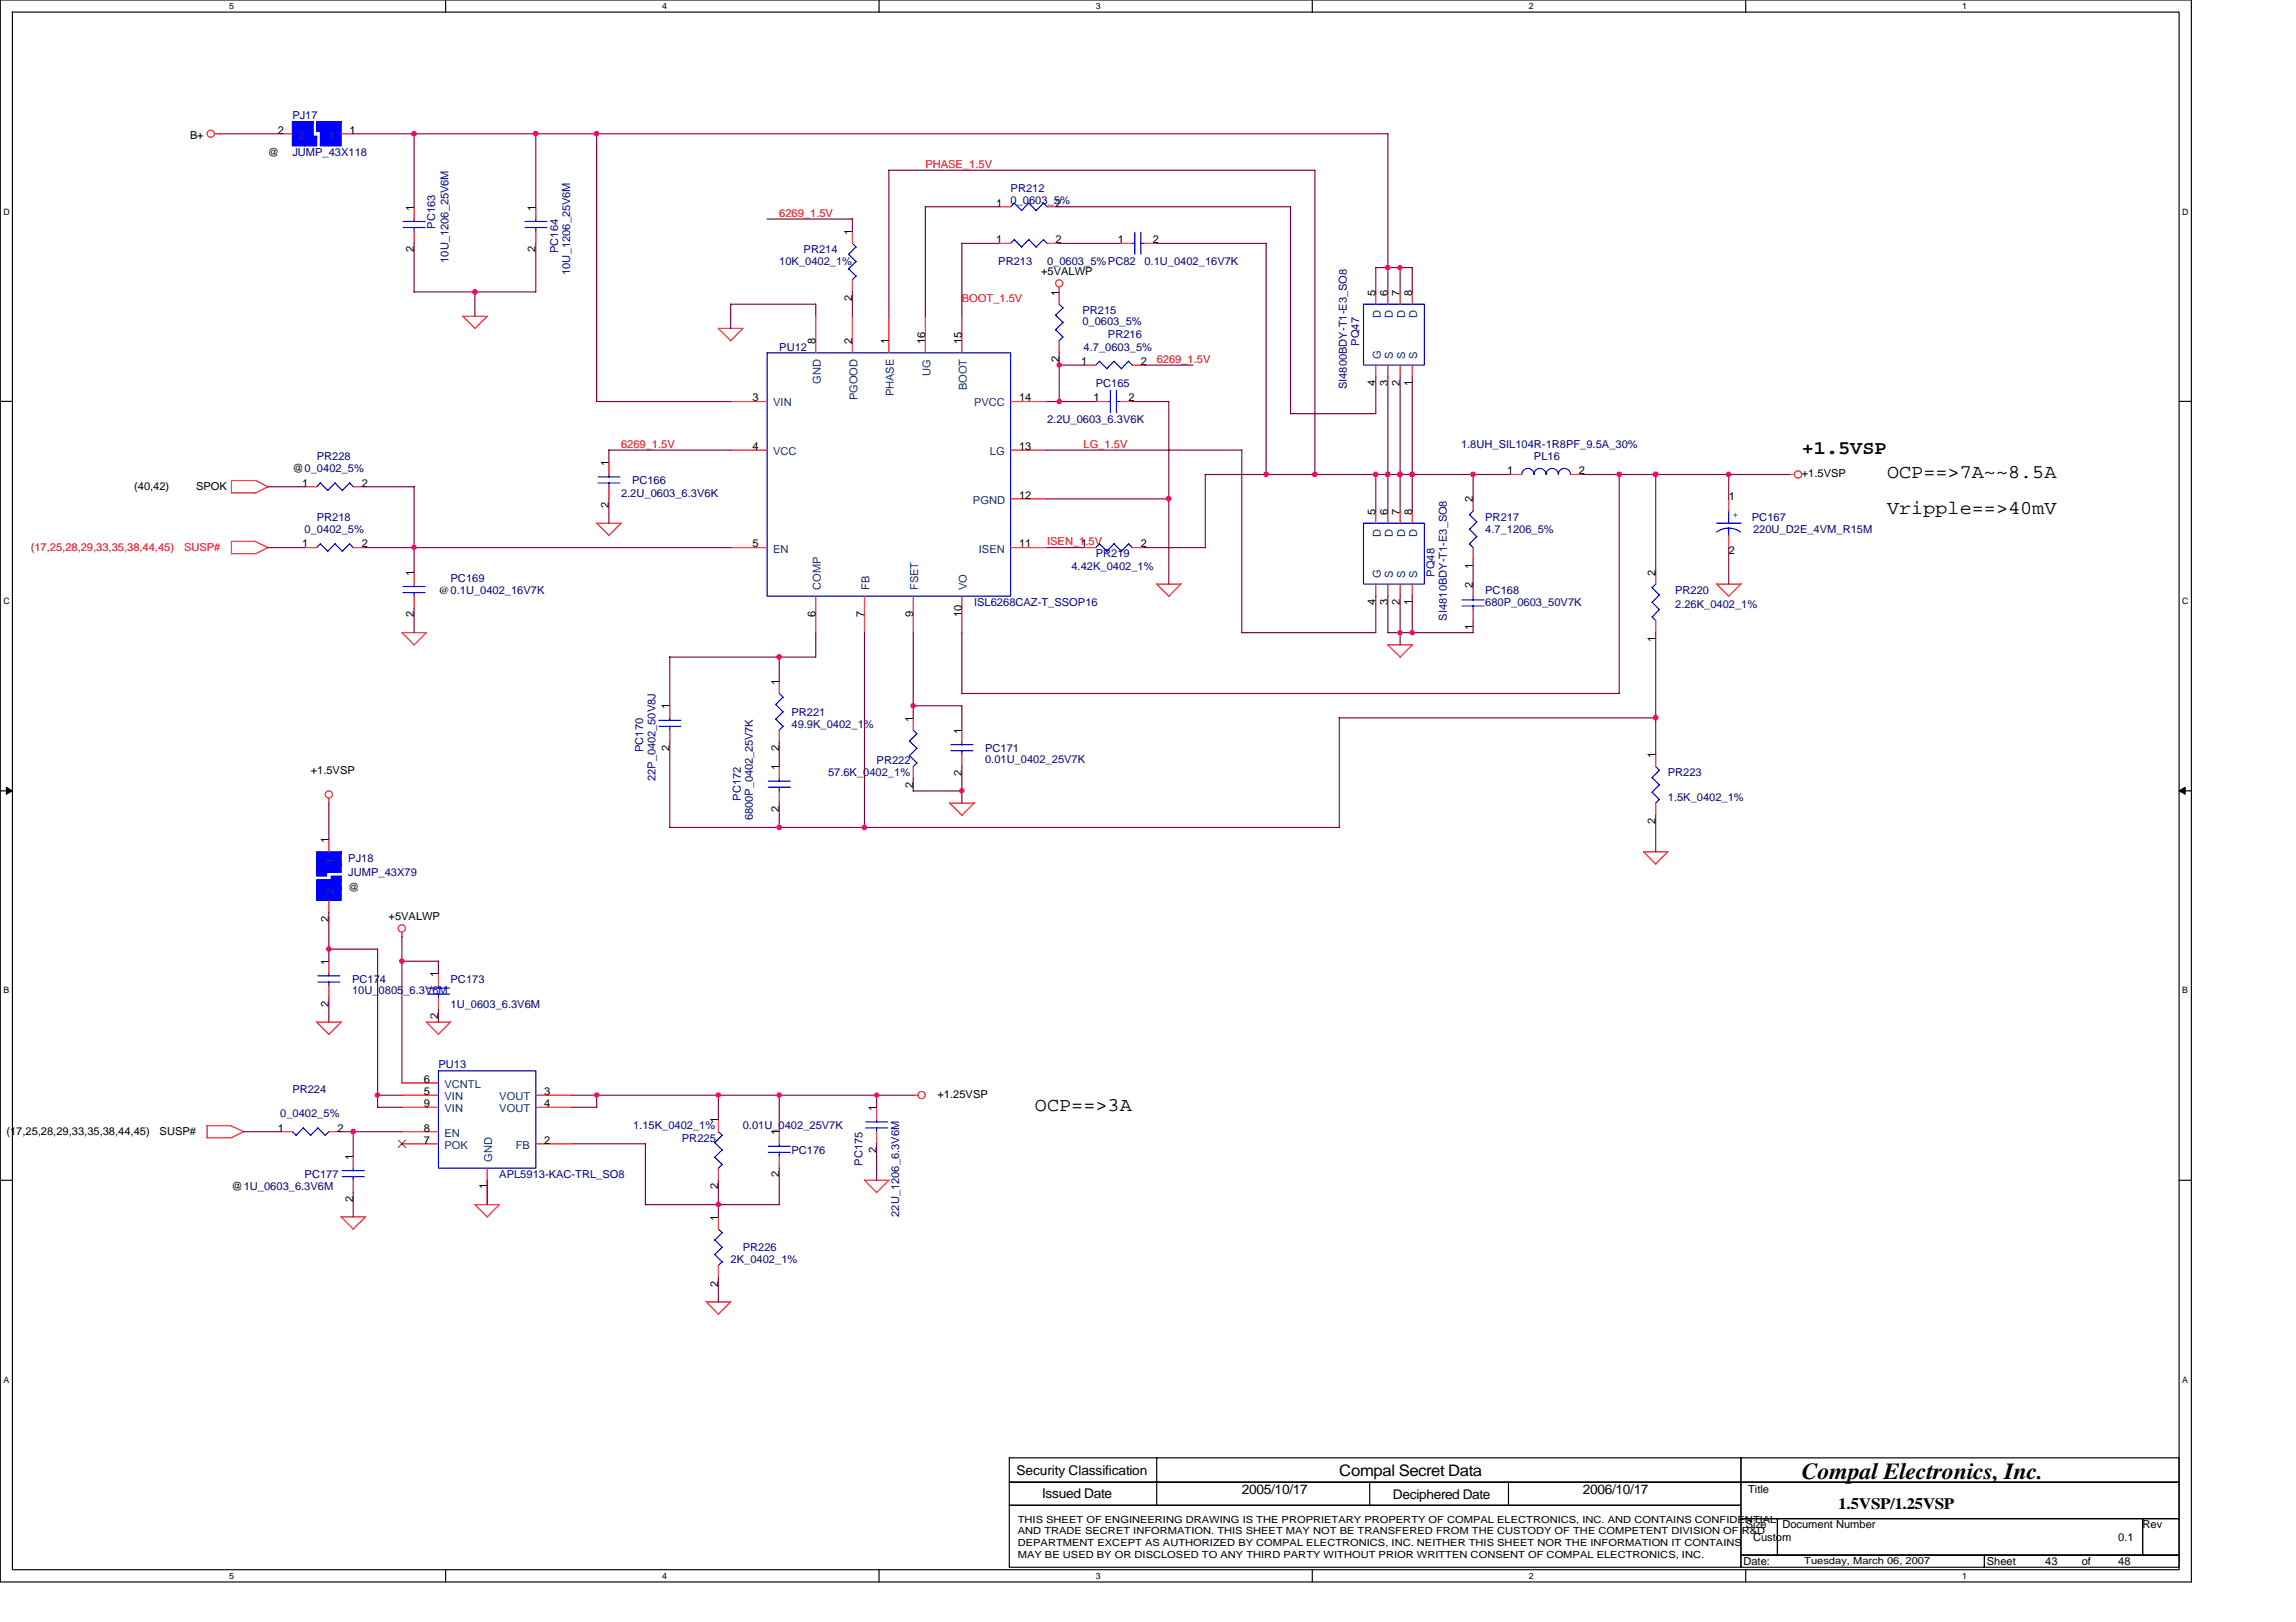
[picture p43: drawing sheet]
<svg xmlns="http://www.w3.org/2000/svg" width="297mm" height="210mm" viewBox="0 0 297 210" stroke-linecap="round" stroke-linejoin="round" font-family="sans-serif">
<defs><g id="words">
<text font-size="3" x="233.1" y="191.4">Compal Electronics, Inc.</text>
<g font-size="2.5">
<text x="233.1" y="58.8">+1.5VSP</text>
<text x="244.1" y="61.8">OCP==&gt;7A~~8.5A</text>
<text x="244.1" y="66.5">Vripple==&gt;40mV</text>
<text x="133.9" y="143.7">OCP==&gt;3A</text>
</g>
<g font-size="2.1">
<text x="173.3" y="191">Compal Secret Data</text>
<text x="237.8" y="195.3">1.5VSP/1.25VSP</text>
</g>
<g font-size="1.7">
<text x="131.5" y="190.8">Security Classification</text>
<text x="134.8" y="193.8">Issued Date</text>
<text x="160.7" y="193.4">2005/10/17</text>
<text x="180.2" y="194">Deciphered Date</text>
<text x="204.8" y="193.4">2006/10/17</text>
</g>
<g font-size="1.4">
<text x="24.6" y="17.9">B+</text>
<text x="35.9" y="17.3">2</text>
<text x="45.2" y="17.3">1</text>
<text x="34.7" y="20.2">@</text>
<text x="53.5" y="27.2" transform="rotate(-90 53.5 27.2)">1</text>
<text x="69.3" y="27.2" transform="rotate(-90 69.3 27.2)">1</text>
<text x="128.9" y="26.7">1</text>
<text x="136.6" y="26.7">2</text>
<text x="53.5" y="32.7" transform="rotate(-90 53.5 32.7)">2</text>
<text x="69.3" y="32.7" transform="rotate(-90 69.3 32.7)">2</text>
<text x="110.3" y="30.4" transform="rotate(-90 110.3 30.4)">1</text>
<text x="128.9" y="31.5">1</text>
<text x="134.7" y="35.6">+5VALWP</text>
<text x="136.6" y="31.5">2</text>
<text x="144.6" y="31.5">1</text>
<text x="149.2" y="31.5">2</text>
<text x="110.3" y="39" transform="rotate(-90 110.3 39)">2</text>
<text x="137" y="38.3" transform="rotate(-90 137 38.3)">1</text>
<text x="178" y="38.3" transform="rotate(-90 178 38.3)">5</text>
<text x="179.5" y="38.3" transform="rotate(-90 179.5 38.3)">6</text>
<text x="181.1" y="38.3" transform="rotate(-90 181.1 38.3)">7</text>
<text x="182.7" y="38.3" transform="rotate(-90 182.7 38.3)">8</text>
<text x="105.5" y="44.6" transform="rotate(-90 105.5 44.6)">8</text>
<text x="110.3" y="44.6" transform="rotate(-90 110.3 44.6)">2</text>
<text x="115" y="44.6" transform="rotate(-90 115 44.6)">1</text>
<text x="119.7" y="44.6" transform="rotate(-90 119.7 44.6)">16</text>
<text x="124.4" y="44.6" transform="rotate(-90 124.4 44.6)">15</text>
<text x="137" y="46.8" transform="rotate(-90 137 46.8)">2</text>
<text x="139.9" y="47.2">1</text>
<text x="147.6" y="47.2">2</text>
<text x="97.4" y="51.9">3</text>
<text x="131.8" y="51.9">14</text>
<text x="141.5" y="51.9">1</text>
<text x="146" y="51.9">2</text>
<text x="178" y="50" transform="rotate(-90 178 50)">4</text>
<text x="179.5" y="50" transform="rotate(-90 179.5 50)">3</text>
<text x="181.1" y="50" transform="rotate(-90 181.1 50)">2</text>
<text x="182.7" y="50" transform="rotate(-90 182.7 50)">1</text>
<text x="97.4" y="58.2">4</text>
<text x="131.8" y="58.2">13</text>
<text x="17.4" y="63.5">(40,42)</text>
<text x="25.4" y="63.5">SPOK</text>
<text x="37.8" y="61.1">@0_0402_5%</text>
<text x="39.1" y="63">1</text>
<text x="46.8" y="63">2</text>
<text x="78.8" y="65.7" transform="rotate(-90 78.8 65.7)">2</text>
<text x="78.8" y="60.3" transform="rotate(-90 78.8 60.3)">1</text>
<text x="131.8" y="64.5">12</text>
<text x="190.6" y="65" transform="rotate(-90 190.6 65)">2</text>
<text x="195" y="61.4">1</text>
<text x="204.3" y="61.4">2</text>
<text x="223.7" y="64.7">1</text>
<text x="233.1" y="61.7">+1.5VSP</text>
<text x="39.1" y="70.8">1</text>
<text x="46.8" y="70.8">2</text>
<text x="97.4" y="70.8">5</text>
<text x="131.8" y="70.8">11</text>
<text x="139.9" y="70.8">1</text>
<text x="147.6" y="70.8">2</text>
<text x="178" y="66.6" transform="rotate(-90 178 66.6)">5</text>
<text x="179.5" y="66.6" transform="rotate(-90 179.5 66.6)">6</text>
<text x="181.1" y="66.6" transform="rotate(-90 181.1 66.6)">7</text>
<text x="182.7" y="66.6" transform="rotate(-90 182.7 66.6)">8</text>
<text x="223.7" y="71.6">2</text>
<text x="53.5" y="74.5" transform="rotate(-90 53.5 74.5)">1</text>
<text x="56.7" y="76.9">@0.1U_0402_16V7K</text>
<text x="190.6" y="76.1" transform="rotate(-90 190.6 76.1)">2</text>
<text x="190.6" y="73.6" transform="rotate(-90 190.6 73.6)">1</text>
<text x="214.2" y="74.5" transform="rotate(-90 214.2 74.5)">2</text>
<text x="53.5" y="79.9" transform="rotate(-90 53.5 79.9)">2</text>
<text x="105.5" y="79.9" transform="rotate(-90 105.5 79.9)">6</text>
<text x="111.8" y="79.9" transform="rotate(-90 111.8 79.9)">7</text>
<text x="118.1" y="79.9" transform="rotate(-90 118.1 79.9)">9</text>
<text x="124.4" y="79.9" transform="rotate(-90 124.4 79.9)">10</text>
<text x="178" y="78.3" transform="rotate(-90 178 78.3)">4</text>
<text x="179.5" y="78.3" transform="rotate(-90 179.5 78.3)">3</text>
<text x="181.1" y="78.3" transform="rotate(-90 181.1 78.3)">2</text>
<text x="182.7" y="78.3" transform="rotate(-90 182.7 78.3)">1</text>
<text x="190.6" y="81.5" transform="rotate(-90 190.6 81.5)">1</text>
<text x="214.2" y="83.1" transform="rotate(-90 214.2 83.1)">1</text>
<text x="100.8" y="88.6" transform="rotate(-90 100.8 88.6)">1</text>
<text x="86.6" y="91.8" transform="rotate(-90 86.6 91.8)">1</text>
<text x="118.1" y="93.4" transform="rotate(-90 118.1 93.4)">1</text>
<text x="124.4" y="95" transform="rotate(-90 124.4 95)">1</text>
<text x="40.2" y="100.2">+1.5VSP</text>
<text x="86.6" y="97.2" transform="rotate(-90 86.6 97.2)">2</text>
<text x="100.8" y="99.7" transform="rotate(-90 100.8 99.7)">1</text>
<text x="100.8" y="97.2" transform="rotate(-90 100.8 97.2)">2</text>
<text x="118.1" y="102" transform="rotate(-90 118.1 102)">2</text>
<text x="124.4" y="100.4" transform="rotate(-90 124.4 100.4)">2</text>
<text x="214.2" y="98.1" transform="rotate(-90 214.2 98.1)">1</text>
<text x="100.8" y="105.1" transform="rotate(-90 100.8 105.1)">2</text>
<text x="214.2" y="106.7" transform="rotate(-90 214.2 106.7)">2</text>
<text x="42.5" y="109.1" transform="rotate(-90 42.5 109.1)">1</text>
<text x="42.5" y="119.3" transform="rotate(-90 42.5 119.3)">2</text>
<text x="45.1" y="115.3">@</text>
<text x="50.3" y="119.1">+5VALWP</text>
<text x="42.5" y="124.9" transform="rotate(-90 42.5 124.9)">1</text>
<text x="42.5" y="130.3" transform="rotate(-90 42.5 130.3)">2</text>
<text x="56.7" y="131.9" transform="rotate(-90 56.7 131.9)">2</text>
<text x="56.7" y="126.4" transform="rotate(-90 56.7 126.4)">1</text>
<text x="54.8" y="143.3">9</text>
<text x="54.8" y="140.1">6</text>
<text x="54.8" y="141.7">5</text>
<text x="70.4" y="143.3">4</text>
<text x="70.4" y="141.7">3</text>
<text x="113.4" y="143.8" transform="rotate(-90 113.4 143.8)">1</text>
<text x="121.3" y="142">+1.25VSP</text>
<text x=".8" y="146.9">(17,25,28,29,33,35,38,44,45)</text>
<text x="20.7" y="146.9">SUSP#</text>
<text x="35.9" y="146.4">1</text>
<text x="43.6" y="146.4">2</text>
<text x="54.8" y="146.4">8</text>
<text x="54.8" y="148">7</text>
<text x="70.4" y="148">2</text>
<text x="92.9" y="145.4" transform="rotate(-90 92.9 145.4)">1</text>
<text x="100.8" y="146.9" transform="rotate(-90 100.8 146.9)">1</text>
<text x="113.4" y="149.2" transform="rotate(-90 113.4 149.2)">2</text>
<text x="29.9" y="154">@1U_0603_6.3V6M</text>
<text x="45.7" y="155.5" transform="rotate(-90 45.7 155.5)">2</text>
<text x="45.7" y="150.1" transform="rotate(-90 45.7 150.1)">1</text>
<text x="63" y="153.9" transform="rotate(-90 63 153.9)">1</text>
<text x="92.9" y="153.9" transform="rotate(-90 92.9 153.9)">2</text>
<text x="100.8" y="152.4" transform="rotate(-90 100.8 152.4)">2</text>
<text x="92.9" y="157.9" transform="rotate(-90 92.9 157.9)">1</text>
<text x="92.9" y="166.5" transform="rotate(-90 92.9 166.5)">2</text>
<text x="225.9" y="197.8">Size</text>
<text x="226.2" y="193.2">Title</text>
<text x="230.6" y="197.8">Document Number</text>
<text x="277.2" y="197.8">Rev</text>
<text x="225.5" y="202.5">Date:</text>
<text x="226.8" y="199.4">Custom</text>
<text x="257" y="202.5">Sheet</text>
<text x="264.6" y="202.5">43</text>
<text x="269.3" y="202.5">of</text>
<text x="274" y="199.4">0.1</text>
<text x="274" y="202.5">48</text>
</g>
<g font-size="1.4" fill="#000080">
<text x="37.8" y="15.4">PJ17</text>
<text x="37.8" y="20.2">JUMP_43X118</text>
<text x="56.3" y="29.6" transform="rotate(-90 56.3 29.6)">PC163</text>
<text x="130.7" y="24.9">PR212</text>
<text x="130.7" y="26.5">0_0603_5%</text>
<text x="58" y="34" transform="rotate(-90 58 34)">10U_1206_25V6M</text>
<text x="72.2" y="32.7" transform="rotate(-90 72.2 32.7)">PC164</text>
<text x="73.8" y="35.6" transform="rotate(-90 73.8 35.6)">10U_1206_25V6M</text>
<text x="100.8" y="34.3">10K_0402_1%</text>
<text x="104" y="32.8">PR214</text>
<text x="129.2" y="34.3">PR213</text>
<text x="135.5" y="34.3">0_0603_5%PC82</text>
<text x="148.1" y="34.3">0.1U_0402_16V7K</text>
<text x="140" y="40.6">PR215</text>
<text x="100.8" y="45.4">PU12</text>
<text x="140" y="42.1">0_0603_5%</text>
<text x="140.2" y="45.4">4.7_0603_5%</text>
<text x="143.3" y="43.8">PR216</text>
<text x="175.8" y="44.7" transform="rotate(-90 175.8 44.7)">PQ47</text>
<text x="141.8" y="50.1">PC165</text>
<text x="174.3" y="50.4" transform="rotate(-90 174.3 50.4)">SI4800BDY-T1-E3_SO8</text>
<text x="41" y="59.5">PR228</text>
<text x="135.5" y="54.8">2.2U_0603_6.3V6K</text>
<text x="189" y="58">1.8UH_SIL104R-1R8PF_9.5A_30%</text>
<text x="198.5" y="59.5">PL16</text>
<text x="80.3" y="64.3">2.2U_0603_6.3V6K</text>
<text x="81.8" y="62.7">PC166</text>
<text x="39.4" y="69">0_0402_5%</text>
<text x="41" y="67.4">PR218</text>
<text x="192.1" y="67.4">PR217</text>
<text x="192.1" y="69">4.7_1206_5%</text>
<text x="226.6" y="67.4">PC167</text>
<text x="226.8" y="69">220U_D2E_4VM_R15M</text>
<text x="58.3" y="75.3">PC169</text>
<text x="138.6" y="73.7">4.42K_0402_1%</text>
<text x="141.8" y="72.1">PR219</text>
<text x="185.6" y="74.6" transform="rotate(-90 185.6 74.6)">PQ48</text>
<text x="192.1" y="76.9">PC168</text>
<text x="216.7" y="76.9">PR220</text>
<text x="126" y="78.4">ISL6268CAZ-T_SSOP16</text>
<text x="187.2" y="80.3" transform="rotate(-90 187.2 80.3)">SI4810BDY-T1-E3_SO8</text>
<text x="192.1" y="78.4">680P_0603_50V7K</text>
<text x="216.7" y="78.7">2.26K_0402_1%</text>
<text x="102.4" y="92.6">PR221</text>
<text x="102.4" y="94.2">49.9K_0402_1%</text>
<text x="83.2" y="97.3" transform="rotate(-90 83.2 97.3)">PC170</text>
<text x="84.8" y="101.1" transform="rotate(-90 84.8 101.1)">22P_0402_50V8J</text>
<text x="107.1" y="100.5">57.6K_0402_1%</text>
<text x="113.4" y="98.9">PR222</text>
<text x="127.4" y="97.3">PC171</text>
<text x="127.4" y="98.7">0.01U_0402_25V7K</text>
<text x="215.8" y="100.5">PR223</text>
<text x="95.8" y="103.6" transform="rotate(-90 95.8 103.6)">PC172</text>
<text x="97.4" y="106.1" transform="rotate(-90 97.4 106.1)">6800P_0402_25V7K</text>
<text x="215.8" y="103.6">1.5K_0402_1%</text>
<text x="45.1" y="111.5">PJ18</text>
<text x="45.1" y="113.4">JUMP_43X79</text>
<text x="45.5" y="127.3">PC174</text>
<text x="45.5" y="128.7">10U_0805_6.3V6M</text>
<text x="58.3" y="127.3">PC173</text>
<text x="58.3" y="130.4">1U_0603_6.3V6M</text>
<text x="37.8" y="141.4">PR224</text>
<text x="56.7" y="138.3">PU13</text>
<text x="36.3" y="144.6">0_0402_5%</text>
<text x="81.9" y="146.1">1.15K_0402_1%</text>
<text x="88.2" y="147.7">PR225</text>
<text x="96.1" y="146.1">0.01U_0402_25V7K</text>
<text x="102.4" y="149.3">PC176</text>
<text x="39.4" y="152.4">PC177</text>
<text x="64.6" y="152.4">APL5913-KAC-TRL_SO8</text>
<text x="111.6" y="150.9" transform="rotate(-90 111.6 150.9)">PC175</text>
<text x="96.1" y="161.9">PR226</text>
<text x="116.3" y="157.5" transform="rotate(-90 116.3 157.5)">22U_1206_6.3V6M</text>
<text x="94.5" y="163.5">2K_0402_1%</text>
</g>
<g font-size="1.4" fill="#004080">
<text x="38.6" y="17.9">2</text>
<text x="42.6" y="17.9">1</text>
<text x="178.6" y="41.2" transform="rotate(-90 178.6 41.2)">D</text>
<text x="180.2" y="41.2" transform="rotate(-90 180.2 41.2)">D</text>
<text x="181.8" y="41.2" transform="rotate(-90 181.8 41.2)">D</text>
<text x="183.4" y="41.2" transform="rotate(-90 183.4 41.2)">D</text>
<text x="178.6" y="46.5" transform="rotate(-90 178.6 46.5)">G</text>
<text x="180.2" y="46.5" transform="rotate(-90 180.2 46.5)">S</text>
<text x="181.8" y="46.5" transform="rotate(-90 181.8 46.5)">S</text>
<text x="183.4" y="46.5" transform="rotate(-90 183.4 46.5)">S</text>
<text x="100" y="52.6">VIN</text>
<text x="106.2" y="49.6" transform="rotate(-90 106.2 49.6)">GND</text>
<text x="110.9" y="51.8" transform="rotate(-90 110.9 51.8)">PGOOD</text>
<text x="115.7" y="51.3" transform="rotate(-90 115.7 51.3)">PHASE</text>
<text x="120.4" y="48.6" transform="rotate(-90 120.4 48.6)">UG</text>
<text x="125.1" y="50.5" transform="rotate(-90 125.1 50.5)">BOOT</text>
<text x="126" y="52.6">PVCC</text>
<text x="100" y="58.9">VCC</text>
<text x="128.1" y="58.9">LG</text>
<text x="125.9" y="65.2">PGND</text>
<text x="100" y="71.5">EN</text>
<text x="126.6" y="71.5">ISEN</text>
<text x="178.6" y="69.5" transform="rotate(-90 178.6 69.5)">D</text>
<text x="180.2" y="69.5" transform="rotate(-90 180.2 69.5)">D</text>
<text x="181.8" y="69.5" transform="rotate(-90 181.8 69.5)">D</text>
<text x="183.4" y="69.5" transform="rotate(-90 183.4 69.5)">D</text>
<text x="106.2" y="76.4" transform="rotate(-90 106.2 76.4)">COMP</text>
<text x="112.5" y="76.4" transform="rotate(-90 112.5 76.4)">FB</text>
<text x="118.8" y="76.4" transform="rotate(-90 118.8 76.4)">FSET</text>
<text x="125.1" y="76.4" transform="rotate(-90 125.1 76.4)">VO</text>
<text x="178.6" y="74.8" transform="rotate(-90 178.6 74.8)">G</text>
<text x="180.2" y="74.8" transform="rotate(-90 180.2 74.8)">S</text>
<text x="181.8" y="74.8" transform="rotate(-90 181.8 74.8)">S</text>
<text x="183.4" y="74.8" transform="rotate(-90 183.4 74.8)">S</text>
<text x="43.2" y="111.8" transform="rotate(-90 43.2 111.8)">1</text>
<text x="43.2" y="115.7" transform="rotate(-90 43.2 115.7)">2</text>
<text x="57.5" y="143.9">VIN</text>
<text x="57.5" y="140.8">VCNTL</text>
<text x="57.5" y="142.4">VIN</text>
<text x="64.6" y="143.9">VOUT</text>
<text x="64.6" y="142.4">VOUT</text>
<text x="57.5" y="147.1">EN</text>
<text x="57.5" y="148.7">POK</text>
<text x="66.7" y="148.7">FB</text>
<text x="63.7" y="150.4" transform="rotate(-90 63.7 150.4)">GND</text>
</g>
<g font-size="1.4" fill="#f00">
<text x="119.7" y="21.7">PHASE_1.5V</text>
<text x="100.8" y="28">6269_1.5V</text>
<text x="124.4" y="39.1">BOOT_1.5V</text>
<text x="149.6" y="46.9">6269_1.5V</text>
<text x="80.3" y="58">6269_1.5V</text>
<text x="140.2" y="58">LG_1.5V</text>
<text x="4" y="71.3">(17,25,28,29,33,35,38,44,45)</text>
<text x="23.8" y="71.3">SUSP#</text>
<text x="135.5" y="70.5">ISEN_1.5V</text>
</g>
<text font-size="1.4" fill="#00f" x="224.1" y="67.1">+</text>
<g font-size="1.3">
<text x="131.7" y="197">THIS SHEET OF ENGINEERING DRAWING IS THE PROPRIETARY PROPERTY OF COMPAL ELECTRONICS, INC. AND CONTAINS CONFIDENTIAL</text>
<text x="131.7" y="198.6">AND TRADE SECRET INFORMATION. THIS SHEET MAY NOT BE TRANSFERED FROM THE CUSTODY OF THE COMPETENT DIVISION OF R&amp;D</text>
<text x="131.7" y="200.1">DEPARTMENT EXCEPT AS AUTHORIZED BY COMPAL ELECTRONICS, INC. NEITHER THIS SHEET NOR THE INFORMATION IT CONTAINS</text>
<text x="131.7" y="201.6">MAY BE USED BY OR DISCLOSED TO ANY THIRD PARTY WITHOUT PRIOR WRITTEN CONSENT OF COMPAL ELECTRONICS, INC.</text>
<text x="233.4" y="202.4">Tuesday, March 06, 2007</text>
</g>
<g font-size="1.1">
<text x="29.6" y="1.2">5</text>
<text x="85.7" y="1.2">4</text>
<text x="141.7" y="1.2">3</text>
<text x="197.8" y="1.2">2</text>
<text x="253.9" y="1.2">1</text>
<text x=".4" y="27.8">D</text>
<text x="282.3" y="27.8">D</text>
<text x=".4" y="78.1">C</text>
<text x="282.3" y="78.1">C</text>
<text x=".4" y="128.5">B</text>
<text x="282.3" y="128.5">B</text>
<text x=".4" y="178.9">A</text>
<text x="282.3" y="178.9">A</text>
<text x="29.6" y="204.3">5</text>
<text x="85.7" y="204.3">4</text>
<text x="141.7" y="204.3">3</text>
<text x="197.8" y="204.3">2</text>
<text x="253.9" y="204.3">1</text>
</g>
</g></defs>
<path d="M0 0h283.5v204.7h-283.5zM1.6 1.6h280.3v201.5h-280.3z" fill="none" stroke="#000" stroke-width=".15"/>
<g fill="#fff">
<path d="M29.6 .1h.6v1.3h-.6z"/>
<path d="M29.6 203.3h.6v1.3h-.6z"/>
</g>
<path d="M57.7 0v1.6M57.7 203.1v1.6" fill="none" stroke="#000" stroke-width=".15"/>
<g fill="#fff">
<path d="M85.7 .1h.6v1.3h-.6z"/>
<path d="M85.7 203.3h.6v1.3h-.6z"/>
</g>
<path d="M113.7 0v1.6M113.7 203.1v1.6" fill="none" stroke="#000" stroke-width=".15"/>
<g fill="#fff">
<path d="M141.7 .1h.7v1.3h-.7z"/>
<path d="M141.7 203.3h.7v1.3h-.7z"/>
</g>
<path d="M169.8 0v1.6M169.8 203.1v1.6" fill="none" stroke="#000" stroke-width=".15"/>
<g fill="#fff">
<path d="M197.8 .1h.6v1.3h-.6z"/>
<path d="M197.8 203.3h.6v1.3h-.6z"/>
</g>
<path d="M225.8 0v1.6M225.8 203.1v1.6" fill="none" stroke="#000" stroke-width=".15"/>
<g fill="#fff">
<path d="M253.9 .1h.6v1.3h-.6z"/>
<path d="M253.9 203.3h.6v1.3h-.6z"/>
<path d="M.4 26.8h.8v1.2h-.8z"/>
<path d="M282.3 26.8h.8v1.2h-.8z"/>
<path d="M.4 77.1h.8v1.3h-.8z"/>
<path d="M282.3 77.1h.8v1.3h-.8z"/>
</g>
<path d="M0 51.9h1.6M281.9 51.9h1.6" fill="none" stroke="#000" stroke-width=".15"/>
<g fill="#fff">
<path d="M.4 127.5h.8v1.3h-.8z"/>
<path d="M282.3 127.5h.8v1.3h-.8z"/>
</g>
<path d="M0 102.3h1.6M281.9 102.3h1.6" fill="none" stroke="#000" stroke-width=".15"/>
<path d="M.8 101.9l.8 .4-.8 .5zM281.9 102.3l.8-.4v.9z" fill="#000" stroke="#000" stroke-width=".13"/>
<g fill="#fff">
<path d="M.4 177.9h.8v1.3h-.8z"/>
<path d="M282.3 177.9h.8v1.3h-.8z"/>
</g>
<g fill="none" stroke="#000" stroke-width=".15">
<path d="M0 152.7h1.6M281.9 152.7h1.6M130.6 188.7h94.6v3.1h-94.6zM130.6 191.8h94.6v3h-94.6zM130.6 194.8h94.6v8h-94.6zM149.6 188.7v6.1M177.2 191.8v3M195.2 191.8v3M225.2 188.7h56.7v3.1h-56.7zM225.2 191.8h56.7v4.7h-56.7zM225.2 196.5h4.8v4.8h-4.8zM230 196.5h47.2v4.8h-47.2z"/>
<path d="M277.2 196.5h4.7v4.8h-4.7zM225.2 201.3h31.5v1.5h-31.5zM256.7 201.3h25.2v1.5h-25.2z"/>
</g>
<g fill="none" stroke="#f00" stroke-width=".15">
<path d="M27.7 17.3h.7M36.3 17.3h1.5M44.1 17.3h1.6M53.6 26.8v1.5M53.6 29.9v1.6M69.3 26.8v1.5M69.3 29.9v1.6M110.3 29.9v1.6M110.3 36.2v1.6M129.2 31.5h1.5M129.2 26.8h1.5M135.5 31.5h1.5"/>
<path d="M135.5 26.8h1.5M137 37.1v2.3M144.9 31.5h1.6M148.1 31.5h1.5M178 37.8v1.6M179.6 37.8v1.6M181.1 37.8v1.6M182.7 37.8v1.6M59.9 40.9l1.5 1.6M59.9 40.9h3.2l-1.7 1.6M78.8 59.8v1.6M92.9 42.5l1.6 1.6"/>
<path d="M92.9 42.5h3.2M94.5 52h4.7M94.5 58.3h4.7M96.1 42.5l-1.6 1.6M105.5 40.9v4.8M110.3 40.9v4.8M115 40.9v4.8M119.7 40.9v4.8M124.4 40.9v4.8M130.7 52h4.8M130.7 58.3h4.8M137 44.1v1.6"/>
<path d="M140.2 47.2h1.6M141.8 52h1.5M144.9 52h1.6M146.5 47.2h1.6M178 47.2v1.6M179.6 47.2v1.6M181.1 47.2v1.6M182.7 47.2v1.6M29.9 70.1h3.1M29.9 71.6h3.2M29.9 62.2v1.6M29.9 70.1v1.6"/>
<path d="M29.9 62.2h3.2M32.9 70l1.8 .9M33.1 62.2l1.6 .8M34.7 63l-1.6 .8h-3.2M34.7 70.8l-1.6 .8M39.4 70.9h1.6M39.4 63h1.6M45.7 70.9h1.6M45.7 63h1.6M53.6 74v1.6M53.6 77.2v1.5M77.2 67.7h3.1"/>
<path d="M77.2 67.7l1.6 1.6M78.8 63v1.6M80.4 67.7l-1.6 1.6M94.5 70.9h4.7M105.5 77.2v4.7M111.8 77.2v4.7M118.1 77.2v4.7M124.4 77.2v4.7M130.7 70.9h4.8M130.7 64.6h4.8M140.2 70.9h1.6M146.5 70.9h1.6"/>
<path d="M149.6 75.6h3.2M149.6 75.6l1.6 1.6M152.8 75.6l-1.6 1.6M178 66.1v1.6M178 75.6v1.6M179.6 66.1v1.6M179.6 75.6v1.6M181.1 66.1v1.6M181.1 75.6v1.6M182.7 66.1v1.6M182.7 75.6v1.6M190.6 64.6v1.5"/>
<path d="M190.6 70.9v1.5M190.6 75.6v1.6M190.6 78.7v1.6M195.3 61.4h1.6M203.2 61.4h1.6M214.2 74v1.6M223.6 64.6v1.5M223.6 69.3v1.6M225.2 75.6h-3.1l1.6 1.6M225.3 75.6l-1.7 1.6M231.5 61.4h.7M52 81.9l1.6 1.6"/>
<path d="M52 81.9h3.2M55.2 81.9l-1.7 1.6M86.7 91.3v1.6M86.7 94.5v1.6M100.8 88.2v1.5M100.8 94.5v1.6M100.8 99.2v1.6M118.1 92.9v1.6M118.1 99.2v1.6M124.4 94.5v1.6M124.4 97.6v1.6M179.5 83.5h3.2"/>
<path d="M179.6 83.5l1.6 1.5M182.7 83.4l-1.6 1.6M214.2 80.3v1.6M214.2 97.6v1.6M42.5 103.3v.6M42.5 108.6v1.6M42.5 116.5v1.6M100.8 102.4v1.5M122.8 103.9h3.2M122.9 103.9l1.6 1.6M126 103.9l-1.6 1.6M214.2 103.9v1.6"/>
<path d="M215.8 110.2l-1.6 1.6-1.6-1.6h3.2M41 132.2l1.5 1.7 1.6-1.6M41 132.3h3.2M42.5 124.4v1.6M42.5 127.6v1.5M52 120.6v.7M55.1 132.2l1.6 1.7M55.2 132.3h3.1M56.7 126v1.6M56.7 129.1v1.6M58.3 132.3l-1.6 1.6M26.8 147.2h3.2"/>
<path d="M29.8 145.6l1.7 .9M29.8 145.7h-3v1.6M31.6 146.4l-1.7 .8M36.3 146.5h1.5M42.5 146.5h1.6M44.1 157.5l1.6 1.5M44.1 157.5h3.2M45.7 149.6v1.6M45.7 152.7v1.6M47.3 157.5l-1.6 1.6M52 141.7h4.7M52 146.5h4.7"/>
<path d="M52 143.3h4.7M52 140.1h4.7M52 148h4.7M61.4 155.9l1.6 1.6M61.4 155.9h3.2M63 151.2v4.7M64.6 155.9l-1.6 1.6M69.3 141.7h4.7M69.3 143.3h4.7M69.3 148h4.7M92.9 144.9v1.6M92.9 151.2v1.5"/>
<path d="M92.9 157.5v1.5M100.8 146.5v1.5M100.8 149.6v1.6M111.8 152.7l1.6 1.6 1.6-1.6M111.8 152.7h3.2M113.4 143.3v1.6M113.4 146.5v1.5M118.1 141.7h.7M91.4 168.5l1.5 1.6M91.4 168.5h3.1l-1.6 1.6M92.9 163.8v1.6"/>
<circle cx="27.3" cy="17.3" r=".46"/>
<circle cx="137" cy="36.7" r=".46"/>
<circle cx="232.6" cy="61.4" r=".47"/>
<circle cx="42.5" cy="102.8" r=".46"/>
<circle cx="52" cy="120.1" r=".47"/>
<circle cx="119.2" cy="141.7" r=".47"/>
</g>
<g fill="none" stroke="#00f" stroke-width=".15">
<path d="M52.2 29.4h2.8M52.2 28.7h2.8M53.6 28.3v.4M53.6 29.4v.5M67.9 29.4h2.9M67.9 28.7h2.9M69.3 28.3v.4M69.3 29.4v.5M109.8 34.8l1 1M110.3 31.5l.5 .5M110.7 32l-.9 .9 1 1M110.7 33.8l-.9 1"/>
<path d="M110.7 35.7l-.4 .5M131.2 31l1 1M131.2 26.3l1 1M131.2 31l-.5 .5M131.2 26.3l-.5 .5M133.1 31l1 1M133.1 26.3l1 1M133.1 31l-.9 1M133.1 26.3l-.9 .9M135 31l.5 .5M135 26.3l.5 .5M135 31l-1 1"/>
<path d="M135 26.3l-1 .9M137 39.4l.5 .5-1 .9M146.5 31.5h.3M146.8 30.1v2.8M147.6 31.5h.5M147.6 30.1v2.8M176.4 39.4h7.9v7.8h-7.9zM99.2 45.7h31.5v31.5h-31.5zM136.6 40.8l.9 .9M136.6 42.7l.9 .9M137.5 41.7l-1 1M137.5 43.6l-.5 .5"/>
<path d="M142.2 46.8l1 .9M142.3 46.7l-.5 .5M143.3 52h.4M143.7 50.5v2.9M144.1 46.8l1 .9M144.1 46.7l-.9 1M144.4 52h.5M144.4 50.5v2.9M146 46.8l.5 .5M146 46.7l-.9 1M41.4 70.4l1 1M41.4 62.5l1 1"/>
<path d="M41.5 70.4l-.5 .5M41.5 62.5l-.5 .5M43.3 70.4l1 1M43.3 62.5l1 1M43.4 70.4l-1 .9M43.4 62.5l-1 1M45.2 70.4l.5 .5M45.2 62.5l.5 .5M45.3 70.4l-1 .9M45.3 62.5l-1 1M52.1 76.7h2.9M52.1 75.9h2.9"/>
<path d="M53.6 75.6v.3M53.6 76.7v.5M77.4 62.5h2.8M77.4 61.7h2.8M78.8 61.4v.3M78.8 62.5v.5M142.2 70.4l1 1M142.3 70.4l-.5 .5M144.1 70.4l1 1M144.1 70.4l-.9 .9M146 70.4l.5 .5M146 70.4l-.9 .9"/>
<path d="M176.4 67.7h7.9v7.9h-7.9zM189.1 77.6h2.9M189.1 78.4h2.9M190.1 70.4l.5 .5M190.1 68.5l.9 .9M190.1 66.6l.9 .9M190.6 77.2v.5M190.6 78.4v.3M190.6 66.1l-.5 .5M191.1 69.4l-1 1M191.1 67.5l-1 1M196.9 61.4a.78 .78 0 0 1 .8-.8 .78 .78 0 0 1 .8 .8 .78 .78 0 0 1 .7-.8 .78 .78 0 0 1 .8 .8 .79 .79 0 0 1 .8-.8 .79 .79 0 0 1 .8 .8 .78 .78 0 0 1 .8-.8 .78 .78 0 0 1 .8 .8"/>
<path d="M213.7 79.8l.5 .5M213.7 77.9l1 1M214.2 75.6l-.5 .4 1 1M214.7 78.9l-1 .9M214.7 77l-1 .9M222.1 67.7h3.2M222.1 68.9a2.49 2.49 0 0 1 1.5-.6 2.49 2.49 0 0 1 1.6 .6M223.6 66.1v1.6M223.6 68.3v1M85.2 94h2.9M85.2 93.2h2.9M86.7 92.9v.3"/>
<path d="M86.7 94v.5M100.3 91.2l1 .9M100.3 93.1l1 .9M100.8 89.7l.5 .6M101.3 90.2l-1 1M101.3 92.1l-1 1M101.3 94l-.5 .5M117.7 95.9l.9 1M117.7 97.8l.9 .9M118.1 94.5l.5 .5M118.6 95l-1 .9M118.6 96.8l-1 1"/>
<path d="M118.6 98.7l-.5 .5M123 97.2h2.9M123 96.4h2.9M124.4 96.1v.3M124.4 97.1v.5M214.2 99.2l.5 .5M214.7 99.7l-1 .9M99.4 101.9h2.9M99.4 101.1h2.9M100.8 100.8v.3M100.8 101.9v.5M213.7 100.6l1 1"/>
<path d="M213.7 102.5l1 1M214.7 101.6l-1 .9M214.7 103.5l-.5 .4M41.1 127.1h2.9M41.1 126.3h2.9M42.5 126v.3M42.5 127.1v.5M55.3 128.7h2.9M55.3 127.9h2.9M56.7 138.6h12.6v12.6h-12.6zM56.7 127.6v.3M56.7 128.6v.5"/>
<path d="M37.8 146.5l.5 .4M39.2 146l1 .9M39.3 145.9l-1 1M41.1 146l1 .9M41.1 145.9l-.9 1M42.6 146.4l-.5 .5M44.3 152.3h2.8M44.3 151.5h2.8M45.7 151.2v.3M45.7 152.3v.4M92.5 147.9l.9 .9-.9 1M92.5 149.8l.9 .9-.5 .5"/>
<path d="M92.9 146.5l.5 .4M92.9 159l.5 .5M93.4 146.9l-.9 1M93.4 159.5l-.9 1M99.4 149.1h2.9M99.4 148.3h2.9M100.8 148v.4M100.8 149.1v.5M112 146h2.8M112 145.2h2.8M113.4 144.9v.3M113.4 145.9v.6"/>
<path d="M92.5 160.5l.9 .9-.9 1 .9 .9M93.4 163.3l-.5 .5"/>
</g>
<g fill="#00f" stroke="#00f" stroke-width=".15">
<path d="M41 110.2v1.6h3.1v-1.6z" fill-rule="evenodd"/>
<path d="M41 111.8v1.1h3.1v-1.1z" fill-rule="evenodd"/>
<path d="M41 112.9v.5h1.2v-.5z" fill-rule="evenodd"/>
<path d="M42.9 113.4v.5h1.2v-.5z" fill-rule="evenodd"/>
<path d="M41 113.9v1.1h3.1v-1.1z" fill-rule="evenodd"/>
<path d="M41 115v1.5h3.1v-1.5z" fill-rule="evenodd"/>
<path d="M42.5 15.7v3.2h1.6v-3.2z" fill-rule="evenodd"/>
<path d="M41.4 15.7v3.2h1.1v-3.2z" fill-rule="evenodd"/>
<path d="M41 15.7v1.3h.4v-1.3z" fill-rule="evenodd"/>
<path d="M40.5 17.6v1.3h.5v-1.3z" fill-rule="evenodd"/>
<path d="M39.4 15.7v3.2h1.1v-3.2z" fill-rule="evenodd"/>
<path d="M37.8 15.7v3.2h1.6v-3.2z" fill-rule="evenodd"/>
</g>
<path d="M51.5 147.6l1 .9M52.5 147.6l-1 .9" fill="none" stroke="#804000" stroke-width=".13"/>
<g fill="none" stroke="#800040" stroke-width=".15">
<path d="M28.4 17.3h7.9M45.7 17.3h133.9v20.5M53.6 17.3v9.5M69.3 17.3v9.5M77.2 17.3v34.7M53.6 31.5l-.1 6.3h15.8v-6.3M61.4 37.8v3.1M94.5 39.4l11-.1v1.6M94.5 39.3v3.2M99.2 28.3h11.1v1.6M110.3 37.8v3.1M124.4 31.5h4.8"/>
<path d="M124.4 31.5v9.4M129.2 26.8h-9.5v14.1M137 26.8h30v26.7M137 31.5h7.9M149.6 31.5h14.2M163.8 31.5v29.9M178 34.6v3.2M178 34.6h4.7M181.1 34.6v3.2M182.7 34.6v3.2M77.2 52h17.3M78.8 58.3h15.7"/>
<path d="M78.8 58.2v1.6M115 40.9v-18.9h55.1v39.4M135.4 52h6.4M135.4 58.3h25.3M137 47.2h3.2M137 45.6v6.4M146.5 52h4.7M148 47.2h6.4M151.2 51.9v23.7M160.7 58.2v23.7M178 48.8v4.7h-11.1M179.6 48.8v17.3"/>
<path d="M181.1 48.8v17.3M182.7 48.8v17.3M34.6 70.9h4.8M34.6 63h4.8M47.3 70.9h47.2M47.3 63h6.3M53.6 63v11M53.6 78.7v3.2M78.8 64.5v3.2M135.4 70.9h4.8M135.4 64.6h15.8M155.9 61.4h39.4"/>
<path d="M155.9 61.4v9.5h-7.9M178 77.1v4.8h-17.4M178 61.4v4.7M179.6 77.1v4.8M181.1 77.1v6.4M182.7 77.1v4.8M190.6 61.4v3.2M190.6 72.4v3.2M204.7 61.4h26.8M209.5 61.4v28.3h-85.1v-7.8M214.2 61.4v12.6M223.6 61.4v3.2"/>
<path d="M223.6 70.8v4.8M86.7 85v6.3M100.8 85v3.2M100.8 96v3.2M105.5 81.9v3.1h-18.9M111.8 81.9v25.2M118.1 91.3h6.3M118.1 81.9v11M124.4 91.3v3.2M124.4 99.2v4.7M190.6 80.3v1.6h-11.1M214.2 81.9v15.7"/>
<path d="M214.2 92.9h-41l.1 14.2h-86.7l.1-11.1M42.5 103.9v4.7M42.5 118.1v6.3M100.8 103.9v3.2M118.1 102.4h6.3M118.1 100.8v1.6M214.2 105.5v4.7M42.5 122.8h6.3M42.5 129.1v3.2M48.8 122.8v20.5h3.2M52 124.4h4.7v1.6M52 121.2v18.9"/>
<path d="M56.7 130.7v1.6M31.5 146.5h4.8M44.1 146.5h7.9M45.7 146.4v3.2M45.7 154.3v3.2M48.8 141.7h3.2M63 152.7v3.2M74 141.7h44.1M74 148h9.5v7.9M77.2 141.7v1.6h-3.2M92.9 141.7v3.2M92.9 152.7v4.8"/>
<path d="M100.8 141.7v4.8M100.8 151.2v4.7h-17.3M113.4 141.7v1.6M113.4 148v4.7M92.9 165.3v3.2"/>
</g>
<g fill="#f0f" stroke="#f0f" stroke-width=".15">
<circle cx="182.7" cy="61.4" r=".31"/>
<circle cx="190.6" cy="61.4" r=".31"/>
<circle cx="179.5" cy="61.4" r=".31"/>
<circle cx="137" cy="52" r=".3"/>
<circle cx="137" cy="47.2" r=".3"/>
<circle cx="182.7" cy="81.9" r=".3"/>
<circle cx="181.1" cy="81.9" r=".3"/>
<circle cx="151.2" cy="64.5" r=".31"/>
<circle cx="53.6" cy="17.3" r=".31"/>
<circle cx="214.2" cy="92.9" r=".31"/>
<circle cx="223.6" cy="61.4" r=".3"/>
<circle cx="111.8" cy="107.1" r=".31"/>
<circle cx="209.5" cy="61.4" r=".31"/>
<circle cx="118.1" cy="91.3" r=".3"/>
<circle cx="124.4" cy="102.3" r=".3"/>
<circle cx="100.8" cy="85" r=".31"/>
<circle cx="100.8" cy="107.1" r=".31"/>
<circle cx="170.1" cy="61.4" r=".31"/>
<circle cx="178" cy="61.4" r=".31"/>
<circle cx="181.1" cy="61.4" r=".3"/>
<circle cx="214.2" cy="61.4" r=".31"/>
<circle cx="61.4" cy="37.8" r=".31"/>
<circle cx="77.2" cy="17.3" r=".31"/>
<circle cx="163.8" cy="61.4" r=".31"/>
<circle cx="69.3" cy="17.3" r=".31"/>
<circle cx="53.6" cy="70.8" r=".3"/>
<circle cx="179.5" cy="34.6" r=".3"/>
<circle cx="181.1" cy="34.6" r=".3"/>
<circle cx="113.4" cy="141.7" r=".3"/>
<circle cx="100.8" cy="141.7" r=".3"/>
<circle cx="92.9" cy="141.7" r=".3"/>
<circle cx="92.9" cy="155.9" r=".31"/>
<circle cx="52" cy="124.4" r=".31"/>
<circle cx="42.5" cy="122.8" r=".3"/>
<circle cx="45.7" cy="146.4" r=".31"/>
<circle cx="48.8" cy="141.7" r=".3"/>
<circle cx="77.2" cy="141.7" r=".3"/>
</g>
<use href="#words"/>
</svg>
